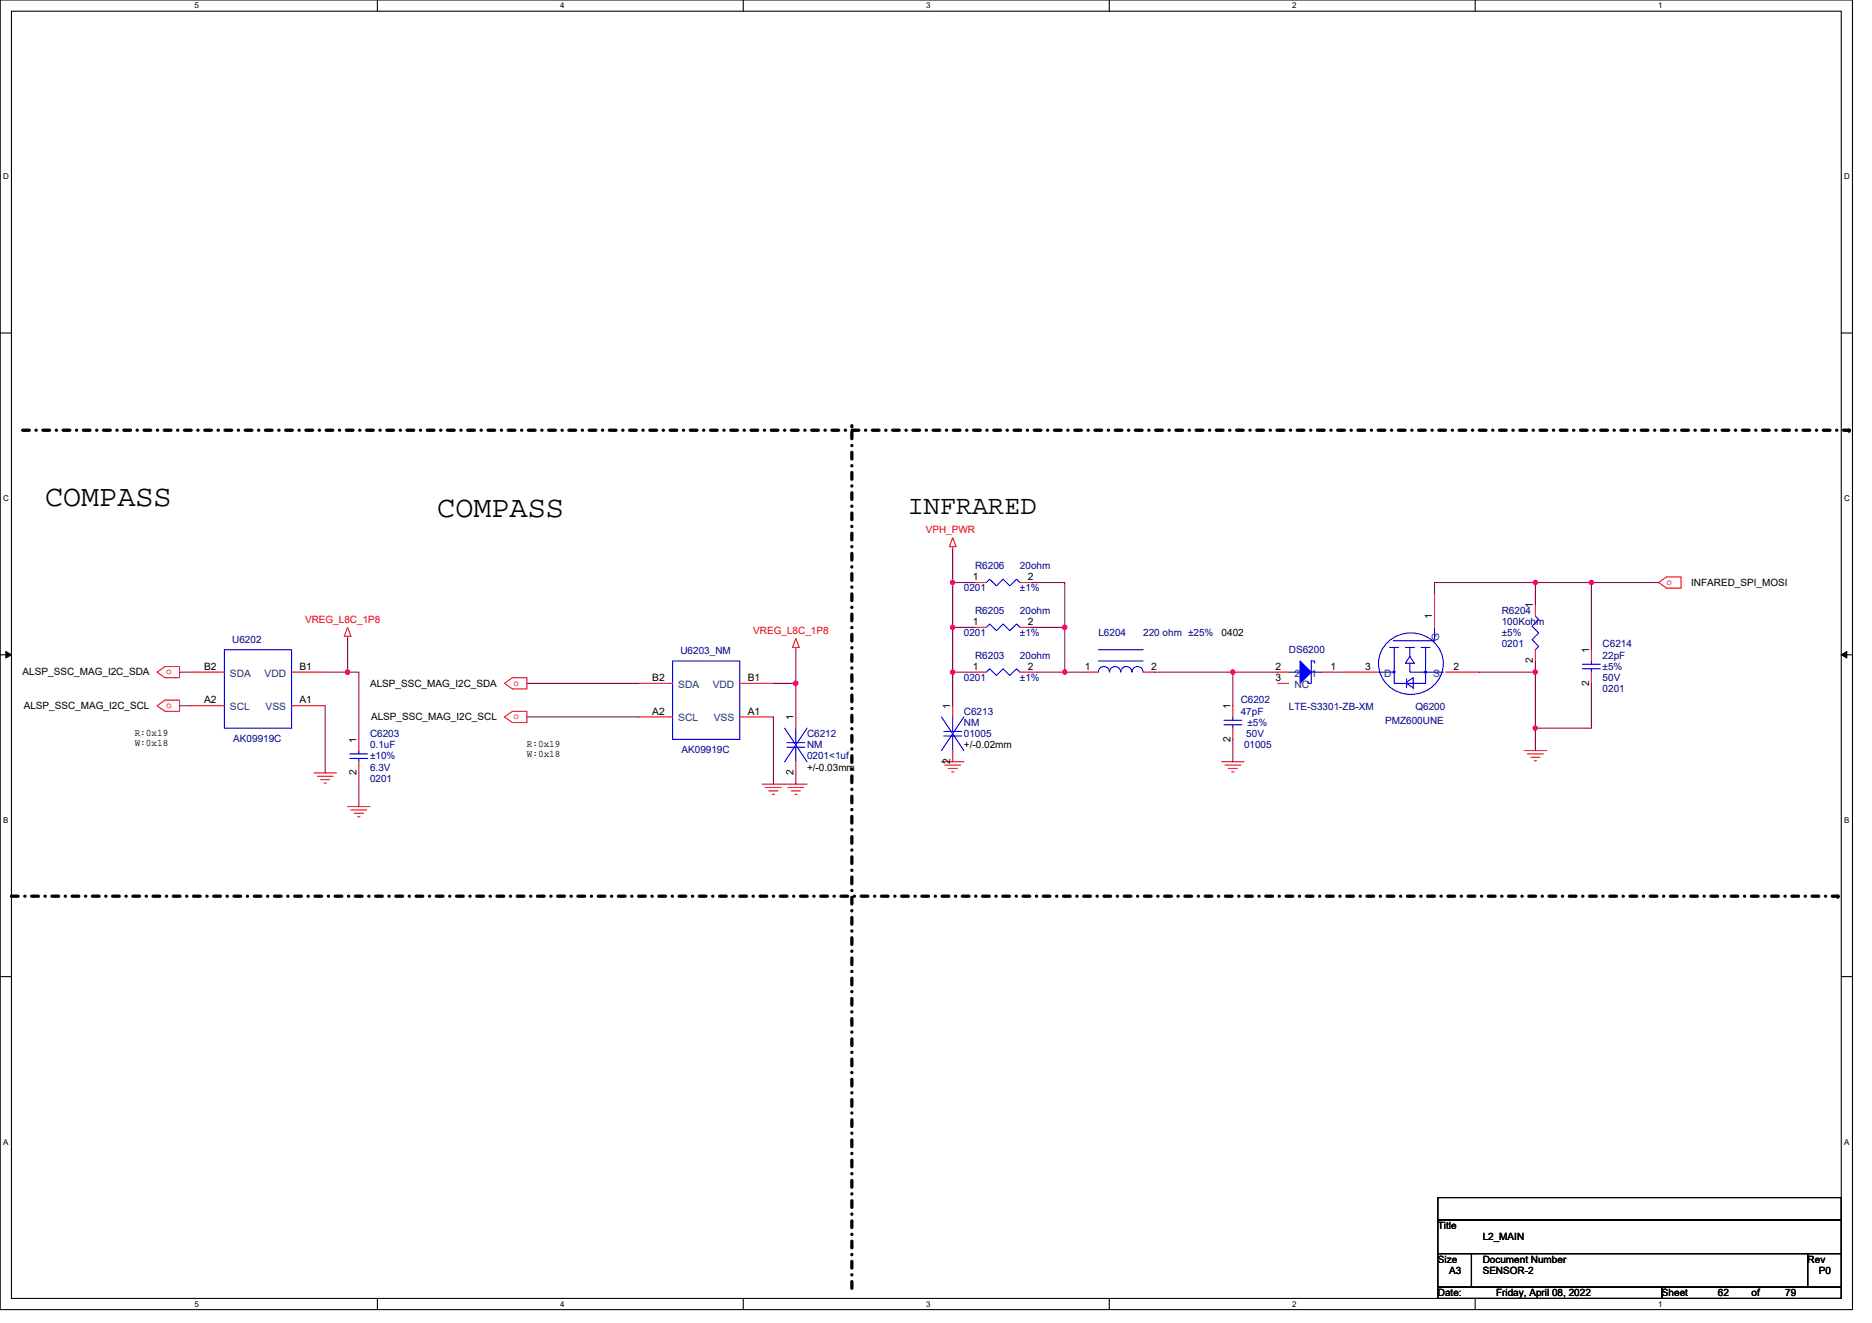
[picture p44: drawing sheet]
<svg xmlns="http://www.w3.org/2000/svg" width="297mm" height="210mm" viewBox="0 0 297 210" stroke-linecap="round" stroke-linejoin="round" font-family="sans-serif">
<defs><g id="words">
<g font-size="4.8">
<text x="7.2" y="80.3">COMPASS</text>
<text x="69.4" y="82.1">COMPASS</text>
</g>
<text font-size="4.3" x="144.1" y="81.6">INFRARED</text>
<g font-size="1.6" fill="#f00">
<text x="146.9" y="84.6">VPH_PWR</text>
<text x="264.4" y="92.8">o</text>
<text x="48.4" y="98.8">VREG_L8C_1P8</text>
<text x="119.5" y="100.6">VREG_L8C_1P8</text>
<text x="26.3" y="107">o</text>
<text x="26.3" y="112.4">o</text>
<text x="81.5" y="108.8">o</text>
<text x="81.5" y="114.2">o</text>
</g>
<g font-size="1.6" fill="#000080">
<text x="152.9" y="93.9">0201</text>
<text x="154.7" y="90.3">R6206</text>
<text x="161.8" y="90.3">20ohm</text>
<text x="161.8" y="93.9">±1%</text>
<text x="152.9" y="101">0201</text>
<text x="154.7" y="97.4">R6205</text>
<text x="161.8" y="97.4">20ohm</text>
<text x="161.8" y="101">±1%</text>
<text x="174.3" y="101">L6204</text>
<text x="181.4" y="101">220 ohm ±25%</text>
<text x="238.3" y="97.4">R6204</text>
<text x="238.3" y="99.2">100Kohm</text>
<text x="238.3" y="101">±5%</text>
<text x="36.8" y="102">U6202</text>
<text x="108" y="103.8">U6203_NM</text>
<text x="154.7" y="104.5">R6203</text>
<text x="161.8" y="104.5">20ohm</text>
<text x="204.5" y="103.7">DS6200</text>
<text x="238.3" y="102.8">0201</text>
<text x="254.3" y="102.8">C6214</text>
<text x="254.3" y="104.5">22pF</text>
<text x="254.3" y="106.3">±5%</text>
<text x="152.9" y="113.4">C6213</text>
<text x="152.9" y="108.1">0201</text>
<text x="161.8" y="108.1">±1%</text>
<text x="196.9" y="111.7">C6202</text>
<text x="196.9" y="113.4">47pF</text>
<text x="204.5" y="112.7">LTE-S3301-ZB-XM</text>
<text x="224.6" y="112.7">Q6200</text>
<text x="254.3" y="109.9">0201</text>
<text x="254.3" y="108.1">50V</text>
<text x="37" y="117.7">AK09919C</text>
<text x="58.7" y="117">C6203</text>
<text x="58.7" y="118.8">0.1uF</text>
<text x="108.1" y="119.5">AK09919C</text>
<text x="128.1" y="117">C6212</text>
<text x="128.1" y="118.8">NM</text>
<text x="152.9" y="115.2">NM</text>
<text x="152.9" y="117">01005</text>
<text x="197.4" y="118.8">01005</text>
<text x="197.8" y="117">50V</text>
<text x="197.9" y="115.2">±5%</text>
<text x="219.8" y="114.9">PMZ600UNE</text>
<text x="58.7" y="124.1">0201</text>
<text x="58.7" y="122.3">6.3V</text>
<text x="58.7" y="120.5">±10%</text>
<text x="128.1" y="120.5">0201&lt;1uf</text>
</g>
<g font-size="1.6">
<text x="154.4" y="92.1">1</text>
<text x="163.1" y="92.1">2</text>
<text x="268.3" y="93">INFARED_SPI_MOSI</text>
<text x="154.4" y="99.2">1</text>
<text x="163.1" y="99.2">2</text>
<text x="193.8" y="101">0402</text>
<text x="227.2" y="98.3" transform="rotate(-90 227.2 98.3)">1</text>
<text x="243.2" y="96.5" transform="rotate(-90 243.2 96.5)">1</text>
<text x="3.6" y="107.2">ALSP_SSC_MAG_I2C_SDA</text>
<text x="32.4" y="106.3">B2</text>
<text x="47.5" y="106.3">B1</text>
<text x="154.4" y="106.3">1</text>
<text x="163.1" y="106.3">2</text>
<text x="172.1" y="106.3">1</text>
<text x="182.6" y="106.3">2</text>
<text x="202.4" y="106.3">2</text>
<text x="211.1" y="106.3">1</text>
<text x="216.6" y="106.3">3</text>
<text x="230.6" y="106.3">2</text>
<text x="243.2" y="105.3" transform="rotate(-90 243.2 105.3)">2</text>
<text x="252.1" y="103.7" transform="rotate(-90 252.1 103.7)">1</text>
<text x="3.8" y="112.5">ALSP_SSC_MAG_I2C_SCL</text>
<text x="32.4" y="111.6">A2</text>
<text x="47.5" y="111.6">A1</text>
<text x="58.7" y="109">ALSP_SSC_MAG_I2C_SDA</text>
<text x="103.5" y="113.4">A2</text>
<text x="103.5" y="108.1">B2</text>
<text x="118.6" y="113.4">A1</text>
<text x="118.6" y="108.1">B1</text>
<text x="150.8" y="112.5" transform="rotate(-90 150.8 112.5)">1</text>
<text x="195.2" y="112.5" transform="rotate(-90 195.2 112.5)">1</text>
<text x="202.4" y="108.1">3</text>
<text x="252.1" y="108.8" transform="rotate(-90 252.1 108.8)">2</text>
<text x="21.4" y="116.8">R:0x19</text>
<text x="21.4" y="118.4">W:0x18</text>
<text x="56.6" y="117.9" transform="rotate(-90 56.6 117.9)">1</text>
<text x="58.9" y="114.3">ALSP_SSC_MAG_I2C_SCL</text>
<text x="83.6" y="118.6">R:0x19</text>
<text x="125.9" y="114.3" transform="rotate(-90 125.9 114.3)">1</text>
<text x="152.9" y="118.8">+/-0.02mm</text>
<text x="195.2" y="117.7" transform="rotate(-90 195.2 117.7)">2</text>
<text x="56.6" y="123.1" transform="rotate(-90 56.6 123.1)">2</text>
<text x="83.6" y="120.2">W:0x18</text>
<text x="125.9" y="123.1" transform="rotate(-90 125.9 123.1)">2</text>
<text x="128.1" y="122.3">+/-0.03mm</text>
<text x="150.8" y="121.3" transform="rotate(-90 150.8 121.3)">2</text>
<text x="228.2" y="195.1">Title</text>
<text x="235.3" y="196.8">L2_MAIN</text>
<text x="228.2" y="200.4">Size</text>
<text x="229.9" y="202.2">A3</text>
<text x="235.3" y="200.4">Document Number</text>
<text x="235.3" y="202.2">SENSOR-2</text>
<text x="286.8" y="200.4">Rev</text>
<text x="288.6" y="202.2">P0</text>
<text x="228.2" y="205.7">Date:</text>
<text x="237.4" y="205.7">Friday, April 08, 2022</text>
<text x="263.7" y="205.7">Sheet</text>
<text x="272.6" y="205.7">62</text>
<text x="277.9" y="205.7">of</text>
<text x="283.3" y="205.7">79</text>
</g>
<g font-size="1.6" fill="#004080">
<text x="228.4" y="101.7" transform="rotate(-90 228.4 101.7)">G</text>
<text x="36.5" y="107.4">SDA</text>
<text x="42" y="107.4">VDD</text>
<text x="205.4" y="107.4">2</text>
<text x="208.1" y="107.4">1</text>
<text x="219.6" y="107.4">D</text>
<text x="227.4" y="107.4">S</text>
<text x="36.5" y="112.7">SCL</text>
<text x="42.1" y="112.7">VSS</text>
<text x="107.6" y="109.2">SDA</text>
<text x="113.1" y="109.2">VDD</text>
<text x="205.4" y="109.2">NC</text>
<text x="107.6" y="114.5">SCL</text>
<text x="113.3" y="114.5">VSS</text>
</g>
<g font-size="1.3">
<text x="30.8" y="1.3">5</text>
<text x="88.9" y="1.3">4</text>
<text x="147" y="1.3">3</text>
<text x="205" y="1.3">2</text>
<text x="263.1" y="1.3">1</text>
<text x=".5" y="28.4">D</text>
<text x="292.6" y="28.4">D</text>
<text x=".5" y="79.5">C</text>
<text x="292.6" y="79.5">C</text>
<text x=".5" y="130.6">B</text>
<text x="292.6" y="130.6">B</text>
<text x=".5" y="181.7">A</text>
<text x="292.6" y="181.7">A</text>
<text x="30.8" y="207.4">5</text>
<text x="88.9" y="207.4">4</text>
<text x="147" y="207.4">3</text>
<text x="205" y="207.4">2</text>
<text x="263.1" y="207.4">1</text>
</g>
</g></defs>
<path d="M0 0h293.9v207.9h-293.9zM1.8 1.8h290.4v204.3h-290.4z" fill="none" stroke="#000" stroke-width=".17"/>
<g fill="#fff">
<path d="M30.8 .2h.7v1.4h-.7z"/>
<path d="M30.8 206.3h.7v1.4h-.7z"/>
</g>
<path d="M59.9 0v1.8M59.9 206.1v1.8" fill="none" stroke="#000" stroke-width=".17"/>
<g fill="#fff">
<path d="M88.9 .2h.7v1.4h-.7z"/>
<path d="M88.9 206.3h.7v1.4h-.7z"/>
</g>
<path d="M117.9 0v1.8M117.9 206.1v1.8" fill="none" stroke="#000" stroke-width=".17"/>
<g fill="#fff">
<path d="M147 .2h.7v1.4h-.7z"/>
<path d="M147 206.3h.7v1.4h-.7z"/>
</g>
<path d="M176 0v1.8M176 206.1v1.8" fill="none" stroke="#000" stroke-width=".17"/>
<g fill="#fff">
<path d="M205 .2h.7v1.4h-.7z"/>
<path d="M205 206.3h.7v1.4h-.7z"/>
</g>
<path d="M234.1 0v1.8M234.1 206.1v1.8" fill="none" stroke="#000" stroke-width=".17"/>
<g fill="#fff">
<path d="M263.1 .2h.7v1.4h-.7z"/>
<path d="M263.1 206.3h.7v1.4h-.7z"/>
<path d="M.5 27.3h.9v1.4h-.9z"/>
<path d="M292.6 27.3h.9v1.4h-.9z"/>
<path d="M.5 78.4h.9v1.4h-.9z"/>
<path d="M292.6 78.4h.9v1.4h-.9z"/>
</g>
<path d="M0 52.9h1.8M292.2 52.9h1.7" fill="none" stroke="#000" stroke-width=".17"/>
<g fill="#fff">
<path d="M.5 129.5h.8v1.4h-.8z"/>
<path d="M292.6 129.5h.9v1.4h-.9z"/>
</g>
<path d="M0 103.9h1.8M292.2 103.9h1.7" fill="none" stroke="#000" stroke-width=".17"/>
<path d="M.9 103.4l.9 .5-.9 .5zM292.2 103.9l.8-.5v1z" fill="#000" stroke="#000" stroke-width=".16"/>
<g fill="#fff">
<path d="M.5 180.5h.8v1.4h-.8z"/>
<path d="M292.6 180.5h.9v1.4h-.9z"/>
</g>
<path d="M0 155h1.8M292.2 155h1.7M228.2 190.1h64v3.5h-64zM228.2 193.6h64v5.4h-64zM228.2 199h5.3v5.3h-5.3zM233.5 199h53.3v5.3h-53.3zM286.8 199h5.4v5.3h-5.4zM228.2 204.3h35.5v1.8h-35.5zM263.7 204.3h28.5v1.8h-28.5z" fill="none" stroke="#000" stroke-width=".17"/>
<path d="M3.6 68.3h289.8M135.2 67.6h.1M293.4 68.3h.1M1.8 142.2h289.8M291.6 142.2h.1M135.2 204.5v-136.9" fill="none" stroke="#000" stroke-width=".53" stroke-dasharray="1.1 1.1 0 1.1"/>
<g fill="none" stroke="#f00" stroke-width=".17">
<path d="M55.2 99.6l.5 1.4h-1.1zM151.2 85.3l.5 1.5h-1.1zM151.2 86.8v.3M154.7 99.6h1.8M154.7 92.5h1.8M161.8 99.6h1.8M161.8 92.5h1.8M227.6 94.2v5.4M243.6 96v1.8M263.2 92.5l1.2-.9h2.3v1.7h-2.3zM24.9 106.7l1.3-.9h2.3v1.8h-2.3zM24.9 112l1.3-.9h2.3v1.8h-2.3z"/>
<path d="M30.3 112h5.3M30.3 106.7h5.3M46.3 112h5.3M46.3 106.7h5.3M55.2 101v.3M56.9 117.3v1.8M80 108.5l1.3-.9h2.3v1.7h-2.3zM80 113.8l1.3-.9h2.3v1.8h-2.3zM101.4 113.8h5.3M101.4 108.5h5.3M117.4 113.8h5.3M117.4 108.5h5.3"/>
<path d="M126.3 101.3l.5 1.5h-1.1zM126.3 102.8v.3M126.3 113.8v1.8M151.2 112v1.8M151.2 119.1v1.8M154.7 106.7h1.8M161.8 106.7h1.8M172.5 106.7h1.8M181.4 106.7h1.8M195.6 112v1.8M195.6 115.6v1.7M202.7 106.7h1.8"/>
<path d="M202.7 108.5h1.8M209.8 106.7h1.8M213.4 106.7h5.3M229.4 106.7h5.3M241.8 119.1h3.6M242.4 119.7h2.5M243.6 103.1v1.8M252.5 103.1v1.8M252.5 106.7v1.8M49.8 122.7h3.6M50.4 123.2h2.4M50.9 123.7h1.4"/>
<path d="M51.4 124.3h.4M55.2 128h3.5M55.7 128.5h2.5M56.2 129.1h1.5M56.8 129.6h.3M56.9 120.9v1.8M120.9 124.5h7.2M121.5 125h2.5M122 125.5h1.4M122.6 126.1h.3M125 125h2.5M125.6 125.5h1.4"/>
<path d="M126.1 126.1h.3M126.3 120.9v1.8M149.4 120.9h3.5M149.9 121.4h2.5M150.4 122h1.5M151 122.5h.3M193.8 120.9h3.6M194.4 121.4h2.5M194.9 122h1.4M195.4 122.5h.4M242.9 120.2h1.4M243.5 120.7h.3"/>
</g>
<g fill="none" stroke="#00f" stroke-width=".17">
<path d="M156.5 99.6l.5-.6 1.1 1.1 1.1-1.1 1 1.1 1.1-1.1 .5 .6M156.5 92.5l.5-.6 1.1 1.1 1.1-1.1 1 1.1 1.1-1.1 .5 .6M227.6 99.7v.9M243.6 97.8l.6 .5-1.1 1.1 1.1 1.1-1.1 1 1.1 1.1-.6 .5M35.6 103.1h10.7v12.5h-10.7zM55.5 119.7h2.9M56.9 119.1v.6M106.7 104.9h10.7v12.4h-10.7zM124.5 115.6l3.6 5.3M124.9 117.9h2.8M124.9 118.6h2.8M126.3 115.6v2.3"/>
<path d="M126.3 118.6v2.3M128.1 115.6l-3.6 5.3M149.4 113.8l3.5 5.3M149.8 116.1h2.8M149.8 116.8h2.8M151.2 113.8v2.3M151.2 116.8v2.3M152.9 113.8l-3.5 5.3M156.5 106.7l.5-.5 1.1 1 1.1-1 1 1 1.1-1 .5 .5M174.3 104.9h7.1M174.3 103.1h7.1M179.6 106.7a.89 .89 0 0 0-.9-.9 .89 .89 0 0 0-.9 .9 .89 .89 0 0 0-.9-.9 .89 .89 0 0 0-.9 .9 .88 .88 0 0 0-.8-.9 .88 .88 0 0 0-.9 .9"/>
<path d="M181.4 106.7a.88 .88 0 0 0-.9-.9 .88 .88 0 0 0-.9 .9M194.2 114.3h2.8M194.2 115h2.8M195.6 113.8v.5M195.6 115v.6M204.5 106.7h1.8M208.1 106.7h1.7M208.6 105.3v-.4h-.5v3.6h-.6v-.4M218.7 106.7h2.5M219.9 102.2a5.2 5.2 0 0 1 5.6-1.5 5.2 5.2 0 0 1 3.5 4.6 5.2 5.2 0 0 1-5.1 4.9 5.2 5.2 0 0 1-5.2-4.9 4.7 4.7 0 0 1 1.2-3.1zM220.5 102.8h1.4M221.2 102.8v5.7h5v-5.7"/>
<path d="M223 102.8h1.4M223.2 108.5l1 .7M223.2 108.3l1-.7v1.7M223.2 107.7v1.5M223.7 104.2l.7 1.1h-1.4zM223.7 102.8v1.4M223.7 105.3v1.4h5.3M225.5 102.8h1.4M227.6 100.5v1M227.6 101.3v.4h-6.6M251.1 105.4h2.8M251.1 106.2h2.8"/>
<path d="M252.5 104.9v.5M252.5 106.2v.5M55.5 120.4h2.9M56.9 120.4v.5"/>
</g>
<g fill="#00f" stroke="#00f" stroke-width=".17">
<path d="M206.3 104.9l1.8 1.8-1.8 1.8z"/>
<path d="M221.1 106.6h.2v.2h-.2z" fill-rule="evenodd"/>
<path d="M226.1 106.6h.2v.2h-.2z" fill-rule="evenodd"/>
</g>
<g fill="none" stroke="#800040" stroke-width=".17">
<path d="M151.2 87.1v5.4M154.7 92.5h-3.5v7.1M154.7 99.6h-3.5v7.1M163.6 92.5h5.3v7.1M163.6 99.6h5.3v7.1M243.6 92.5h-16v1.7M243.6 92.5h8.9M243.6 92.5v3.5M263.2 92.5h-10.7v10.6M28.5 106.7h1.8M28.5 112h1.8M51.6 106.7h3.6"/>
<path d="M51.6 112v10.7M55.2 101.3v5.4M55.2 106.7h1.7v10.6M83.6 108.5h17.8M83.6 113.8h17.8M122.7 108.5h3.6M122.7 113.8v10.7M126.3 103.1v5.4M126.3 108.5v5.3M151.2 106.7v5.3M151.2 106.7h3.5M163.6 106.7h5.3"/>
<path d="M168.9 106.7h3.6M183.2 106.7h12.4M195.6 117.3v3.6M195.6 106.7v5.3M195.6 106.7h7.1M211.6 106.7h1.8M234.7 106.7h8.9M243.6 104.9v1.8M243.6 106.7v8.9M252.5 108.5v7.1h-8.9v3.5M56.9 122.7v5.3M126.3 122.7v1.8"/>
</g>
<g fill="#f0f" stroke="#f0f" stroke-width=".17">
<circle cx="55.1" cy="106.7" r=".35"/>
<circle cx="243.6" cy="92.4" r=".35"/>
<circle cx="243.6" cy="106.7" r=".35"/>
<circle cx="126.3" cy="108.4" r=".35"/>
<circle cx="195.6" cy="106.7" r=".35"/>
<circle cx="252.5" cy="92.4" r=".35"/>
<circle cx="243.6" cy="115.6" r=".35"/>
<circle cx="151.2" cy="92.4" r=".35"/>
<circle cx="151.2" cy="99.6" r=".35"/>
<circle cx="151.2" cy="106.7" r=".35"/>
<circle cx="168.9" cy="99.6" r=".35"/>
<circle cx="168.9" cy="106.7" r=".35"/>
</g>
<use href="#words"/>
</svg>
